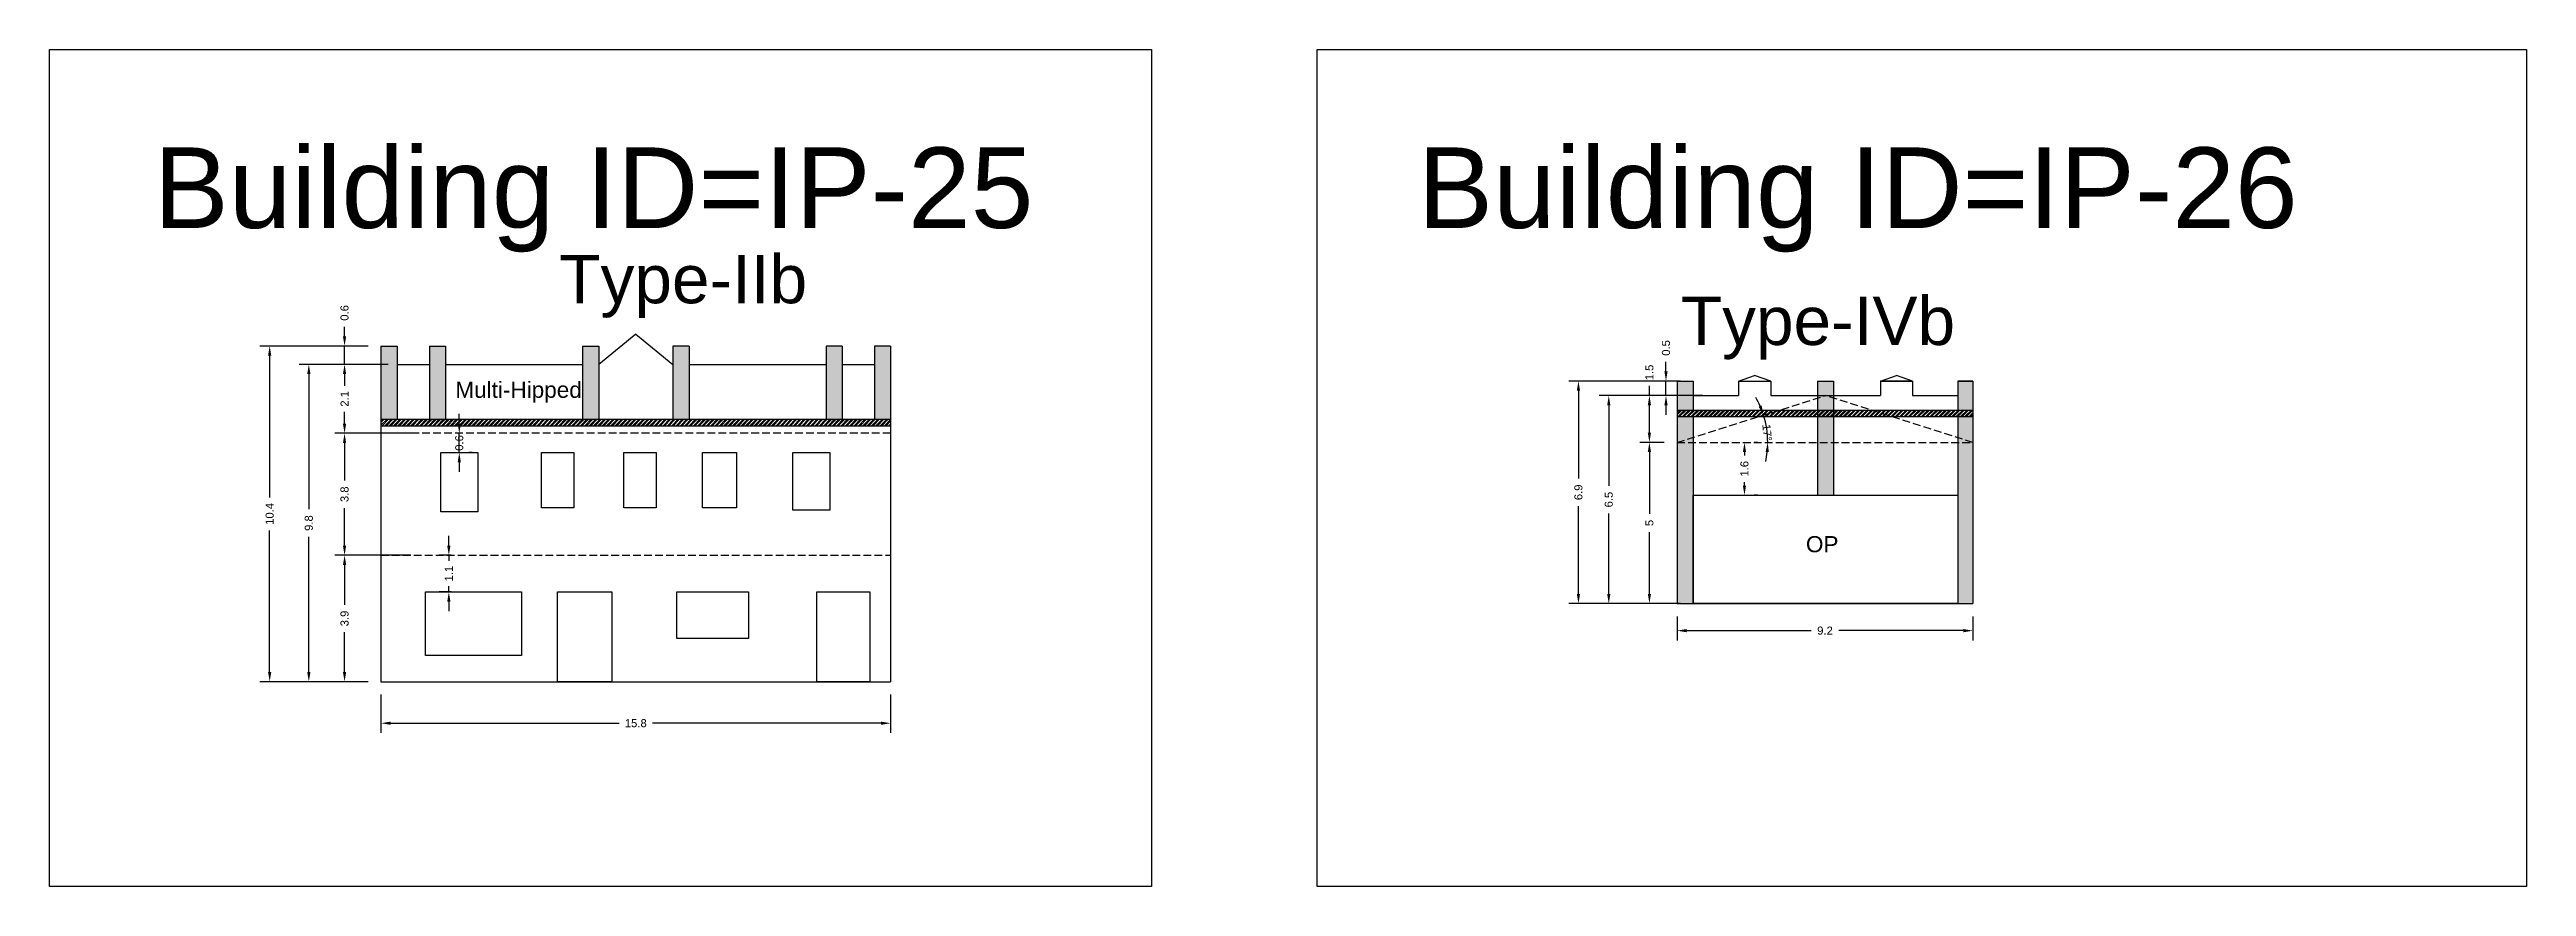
# Model space of a CAD drawing. Header units: metres. Extents: x 3416658 to 3417184, y -6712896 to -6712690.
# Drawn here: x 3416821.2 to 3416898, y -6712778.9 to -6712753 of the extents above; entities that cross this region are included whole.
import ezdxf

# ---------------------------------------------------------------- set-up
doc = ezdxf.new("R2010")
doc.units = ezdxf.units.M
doc.linetypes.add('ACAD_ISO02W100', pattern=[15, 12, -3])
doc.layers.add('Dotted', color=7, linetype='ACAD_ISO02W100', plot=False)
doc.styles.get("Standard").update_dxf_attribs({"font": 'arial.ttf'})
doc.dimstyles.new('ISO-25', dxfattribs={"dimtxt": 0.25, "dimasz": 0.3, "dimexe": 0.3, "dimexo": 0.4, "dimgap": 0.2, "dimtad": 0, "dimdec": 1, "dimdsep": 46, "dimtxsty": 'Standard', "dimcen": 2.5, "dimadec": 0, "dimazin": 0, "dimtfac": 1, "dimtdec": 1, "dimtmove": 0, "dimatfit": 3, "dimfxl": 1, "dimarcsym": 0})

msp = doc.modelspace()

# ---------------------------------------------------------------- texts
at = {"attachment_point": 1}
for s, heights, insert, char_height in [('Building ID=IP-25', [0.517], (3416824.446, -6712756), 2.5), ('Building ID=IP-26', [0.517], (3416863.638, -6712756), 2.5), ('Type-IIb  ', [0.517], (3416837.022, -6712759.333), 1.5), ('Type-IVb  ', [0.517], (3416871.792, -6712760.627), 1.5), ('Multi-Hipped', [0], (3416833.8, -6712763.266), 0.5), ('OP', [0], (3416875.668, -6712768.053), 0.5)]:
    msp.add_mtext_dynamic_manual_height_columns(s, width=67.86454, gutter_width=12.5, heights=heights, dxfattribs=dict(at, insert=insert, char_height=char_height))

# ---------------------------------------------------------------- blocks, each defined once
blk = doc.blocks.new('*D200')
at = {"color": 0, "lineweight": -2, "transparency": 16777216}
for p, q in [((3416831.594, -6712762.729), (3416830.066, -6712762.729)), ((3416830.366, -6712763.029), (3416830.366, -6712763.391)), ((3416830.366, -6712764.565), (3416830.366, -6712764.203)), ((3416831.094, -6712764.865), (3416830.066, -6712764.865))]:
    blk.add_line(p, q, dxfattribs=at)
at = {"color": 0, "transparency": 16777216}
for points in [[(3416830.316, -6712763.029), (3416830.416, -6712763.029), (3416830.366, -6712762.729)], [(3416830.316, -6712764.565), (3416830.416, -6712764.565), (3416830.366, -6712764.865)]]:
    blk.add_solid(points, dxfattribs=at)
at = {"layer": 'Defpoints', "color": 0, "transparency": 16777216}
for p in [(3416830.366, -6712762.729), (3416831.994, -6712762.729), (3416831.494, -6712764.865)]:
    blk.add_point(p, dxfattribs=at)
at = {"color": 0, "transparency": 16777216, "insert": (3416830.366, -6712763.797), "char_height": 0.25, "attachment_point": 5, "rotation": 90}
blk.add_mtext('2.1', dxfattribs=at)
blk = doc.blocks.new('*D201')
at = {"color": 0, "lineweight": -2, "transparency": 16777216}
for p, q in [((3416832.425, -6712764.865), (3416830.066, -6712764.865)), ((3416830.366, -6712765.165), (3416830.366, -6712766.328)), ((3416830.366, -6712768.346), (3416830.366, -6712767.184)), ((3416832.425, -6712768.646), (3416830.066, -6712768.646))]:
    blk.add_line(p, q, dxfattribs=at)
at = {"color": 0, "transparency": 16777216}
for points in [[(3416830.316, -6712765.165), (3416830.416, -6712765.165), (3416830.366, -6712764.865)], [(3416830.316, -6712768.346), (3416830.416, -6712768.346), (3416830.366, -6712768.646)]]:
    blk.add_solid(points, dxfattribs=at)
at = {"layer": 'Defpoints', "color": 0, "transparency": 16777216}
for p in [(3416830.366, -6712764.865), (3416832.825, -6712764.865), (3416832.825, -6712768.646)]:
    blk.add_point(p, dxfattribs=at)
at = {"color": 0, "transparency": 16777216, "insert": (3416830.366, -6712766.756), "char_height": 0.25, "attachment_point": 5, "rotation": 90}
blk.add_mtext('3.8', dxfattribs=at)
blk = doc.blocks.new('*D202')
at = {"color": 0, "lineweight": -2, "transparency": 16777216}
for p, q in [((3416833.598, -6712768.346), (3416833.598, -6712768.046)), ((3416833.668, -6712768.646), (3416833.298, -6712768.646)), ((3416833.598, -6712768.646), (3416833.598, -6712768.824)), ((3416833.668, -6712769.784), (3416833.298, -6712769.784)), ((3416833.598, -6712769.784), (3416833.598, -6712769.607)), ((3416833.598, -6712770.084), (3416833.598, -6712770.384))]:
    blk.add_line(p, q, dxfattribs=at)
at = {"color": 0, "transparency": 16777216}
for points in [[(3416833.548, -6712768.346), (3416833.648, -6712768.346), (3416833.598, -6712768.646)], [(3416833.548, -6712770.084), (3416833.648, -6712770.084), (3416833.598, -6712769.784)]]:
    blk.add_solid(points, dxfattribs=at)
at = {"layer": 'Defpoints', "color": 0, "transparency": 16777216}
for p in [(3416833.598, -6712768.646), (3416834.068, -6712768.646), (3416834.068, -6712769.784)]:
    blk.add_point(p, dxfattribs=at)
at = {"color": 0, "transparency": 16777216, "insert": (3416833.598, -6712769.215), "char_height": 0.25, "attachment_point": 5, "rotation": 90}
blk.add_mtext('1.1', dxfattribs=at)
blk = doc.blocks.new('*D203')
at = {"color": 0, "lineweight": -2, "transparency": 16777216}
for p, q in [((3416833.922, -6712764.565), (3416833.922, -6712764.265)), ((3416833.922, -6712765.465), (3416833.922, -6712764.865)), ((3416834.322, -6712764.865), (3416834.222, -6712764.865)), ((3416833.922, -6712765.765), (3416833.922, -6712766.065)), ((3416834.322, -6712765.465), (3416834.222, -6712765.465))]:
    blk.add_line(p, q, dxfattribs=at)
at = {"color": 0, "transparency": 16777216}
for points in [[(3416833.872, -6712764.565), (3416833.972, -6712764.565), (3416833.922, -6712764.865)], [(3416833.872, -6712765.765), (3416833.972, -6712765.765), (3416833.922, -6712765.465)]]:
    blk.add_solid(points, dxfattribs=at)
at = {"layer": 'Defpoints', "color": 0, "transparency": 16777216}
for p in [(3416833.922, -6712764.865), (3416833.922, -6712764.865), (3416833.922, -6712765.465)]:
    blk.add_point(p, dxfattribs=at)
at = {"color": 0, "transparency": 16777216, "insert": (3416833.922, -6712765.165), "char_height": 0.25, "attachment_point": 5, "rotation": 90}
blk.add_mtext('0.6', dxfattribs=at)
blk = doc.blocks.new('*D204')
at = {"color": 0, "lineweight": -2, "transparency": 16777216}
for p, q in [((3416831.094, -6712768.646), (3416830.066, -6712768.646)), ((3416830.366, -6712768.946), (3416830.366, -6712770.18)), ((3416830.366, -6712772.269), (3416830.366, -6712771.035)), ((3416831.094, -6712772.569), (3416830.066, -6712772.569))]:
    blk.add_line(p, q, dxfattribs=at)
at = {"color": 0, "transparency": 16777216}
for points in [[(3416830.316, -6712768.946), (3416830.416, -6712768.946), (3416830.366, -6712768.646)], [(3416830.316, -6712772.269), (3416830.416, -6712772.269), (3416830.366, -6712772.569)]]:
    blk.add_solid(points, dxfattribs=at)
at = {"layer": 'Defpoints', "color": 0, "transparency": 16777216}
for p in [(3416830.366, -6712768.646), (3416831.494, -6712768.646), (3416831.494, -6712772.569)]:
    blk.add_point(p, dxfattribs=at)
at = {"color": 0, "transparency": 16777216, "insert": (3416830.366, -6712770.607), "char_height": 0.25, "attachment_point": 5, "rotation": 90}
blk.add_mtext('3.9', dxfattribs=at)
blk = doc.blocks.new('*D205')
at = {"color": 0, "lineweight": -2, "transparency": 16777216}
for p, q in [((3416830.366, -6712761.86), (3416830.366, -6712761.56)), ((3416831.094, -6712762.16), (3416830.066, -6712762.16)), ((3416830.366, -6712762.729), (3416830.366, -6712762.16)), ((3416831.094, -6712762.729), (3416830.066, -6712762.729)), ((3416830.366, -6712763.029), (3416830.366, -6712763.329))]:
    blk.add_line(p, q, dxfattribs=at)
at = {"color": 0, "transparency": 16777216}
for points in [[(3416830.316, -6712761.86), (3416830.416, -6712761.86), (3416830.366, -6712762.16)], [(3416830.316, -6712763.029), (3416830.416, -6712763.029), (3416830.366, -6712762.729)]]:
    blk.add_solid(points, dxfattribs=at)
at = {"layer": 'Defpoints', "color": 0, "transparency": 16777216}
for p in [(3416830.366, -6712762.16), (3416831.494, -6712762.16), (3416831.494, -6712762.729)]:
    blk.add_point(p, dxfattribs=at)
at = {"color": 0, "transparency": 16777216, "insert": (3416830.366, -6712761.132), "char_height": 0.25, "attachment_point": 5, "rotation": 90}
blk.add_mtext('0.6', dxfattribs=at)
blk = doc.blocks.new('*D206')
at = {"color": 0, "lineweight": -2, "transparency": 16777216}
for p, q in [((3416831.494, -6712772.969), (3416831.494, -6712774.155)), ((3416847.294, -6712772.969), (3416847.294, -6712774.155)), ((3416831.794, -6712773.855), (3416838.88, -6712773.855)), ((3416846.994, -6712773.855), (3416839.907, -6712773.855))]:
    blk.add_line(p, q, dxfattribs=at)
at = {"color": 0, "transparency": 16777216}
for points in [[(3416831.794, -6712773.805), (3416831.794, -6712773.905), (3416831.494, -6712773.855)], [(3416846.994, -6712773.805), (3416846.994, -6712773.905), (3416847.294, -6712773.855)]]:
    blk.add_solid(points, dxfattribs=at)
at = {"layer": 'Defpoints', "color": 0, "transparency": 16777216}
for p in [(3416831.494, -6712772.569), (3416847.294, -6712772.569), (3416847.294, -6712773.855)]:
    blk.add_point(p, dxfattribs=at)
at = {"color": 0, "transparency": 16777216, "insert": (3416839.394, -6712773.855), "char_height": 0.25, "attachment_point": 5}
blk.add_mtext('15.8', dxfattribs=at)
blk = doc.blocks.new('*D207')
at = {"color": 0, "lineweight": -2, "transparency": 16777216}
for p, q in [((3416831.714, -6712762.729), (3416828.958, -6712762.729)), ((3416829.258, -6712763.029), (3416829.258, -6712767.221)), ((3416829.258, -6712772.269), (3416829.258, -6712768.076)), ((3416831.094, -6712772.569), (3416828.958, -6712772.569))]:
    blk.add_line(p, q, dxfattribs=at)
at = {"color": 0, "transparency": 16777216}
for points in [[(3416829.208, -6712763.029), (3416829.308, -6712763.029), (3416829.258, -6712762.729)], [(3416829.208, -6712772.269), (3416829.308, -6712772.269), (3416829.258, -6712772.569)]]:
    blk.add_solid(points, dxfattribs=at)
at = {"layer": 'Defpoints', "color": 0, "transparency": 16777216}
for p in [(3416829.258, -6712762.729), (3416832.114, -6712762.729), (3416831.494, -6712772.569)]:
    blk.add_point(p, dxfattribs=at)
at = {"color": 0, "transparency": 16777216, "insert": (3416829.258, -6712767.649), "char_height": 0.25, "attachment_point": 5, "rotation": 90}
blk.add_mtext('9.8', dxfattribs=at)
blk = doc.blocks.new('*D208')
at = {"color": 0, "lineweight": -2, "transparency": 16777216}
for p, q in [((3416831.094, -6712762.16), (3416827.744, -6712762.16)), ((3416828.044, -6712762.46), (3416828.044, -6712766.852)), ((3416828.044, -6712772.269), (3416828.044, -6712767.877)), ((3416831.094, -6712772.569), (3416827.744, -6712772.569))]:
    blk.add_line(p, q, dxfattribs=at)
at = {"color": 0, "transparency": 16777216}
for points in [[(3416827.994, -6712762.46), (3416828.094, -6712762.46), (3416828.044, -6712762.16)], [(3416827.994, -6712772.269), (3416828.094, -6712772.269), (3416828.044, -6712772.569)]]:
    blk.add_solid(points, dxfattribs=at)
at = {"layer": 'Defpoints', "color": 0, "transparency": 16777216}
for p in [(3416828.044, -6712762.16), (3416831.494, -6712762.16), (3416831.494, -6712772.569)]:
    blk.add_point(p, dxfattribs=at)
at = {"color": 0, "transparency": 16777216, "insert": (3416828.044, -6712767.364), "char_height": 0.25, "attachment_point": 5, "rotation": 90}
blk.add_mtext('10.4', dxfattribs=at)
blk = doc.blocks.new('*D209')
at = {"color": 0, "lineweight": -2, "transparency": 16777216}
for p, q in [((3416871.275, -6712765.146), (3416870.516, -6712765.146)), ((3416870.816, -6712765.446), (3416870.816, -6712767.363)), ((3416870.816, -6712769.846), (3416870.816, -6712767.929)), ((3416871.275, -6712770.146), (3416870.516, -6712770.146))]:
    blk.add_line(p, q, dxfattribs=at)
at = {"color": 0, "transparency": 16777216}
for points in [[(3416870.766, -6712765.446), (3416870.866, -6712765.446), (3416870.816, -6712765.146)], [(3416870.766, -6712769.846), (3416870.866, -6712769.846), (3416870.816, -6712770.146)]]:
    blk.add_solid(points, dxfattribs=at)
at = {"layer": 'Defpoints', "color": 0, "transparency": 16777216}
for p in [(3416870.816, -6712765.146), (3416871.675, -6712765.146), (3416871.675, -6712770.146)]:
    blk.add_point(p, dxfattribs=at)
at = {"color": 0, "transparency": 16777216, "insert": (3416870.816, -6712767.646), "char_height": 0.25, "attachment_point": 5, "rotation": 90}
blk.add_mtext('5', dxfattribs=at)
blk = doc.blocks.new('*D210')
at = {"color": 0, "lineweight": -2, "transparency": 16777216}
for p, q in [((3416871.775, -6712763.696), (3416870.516, -6712763.696)), ((3416870.816, -6712763.696), (3416870.816, -6712763.396)), ((3416870.816, -6712764.846), (3416870.816, -6712763.996)), ((3416871.275, -6712765.146), (3416870.516, -6712765.146))]:
    blk.add_line(p, q, dxfattribs=at)
at = {"color": 0, "transparency": 16777216}
for points in [[(3416870.766, -6712763.996), (3416870.866, -6712763.996), (3416870.816, -6712763.696)], [(3416870.766, -6712764.846), (3416870.866, -6712764.846), (3416870.816, -6712765.146)]]:
    blk.add_solid(points, dxfattribs=at)
at = {"layer": 'Defpoints', "color": 0, "transparency": 16777216}
for p in [(3416870.816, -6712763.696), (3416872.175, -6712763.696), (3416871.675, -6712765.146)]:
    blk.add_point(p, dxfattribs=at)
at = {"color": 0, "transparency": 16777216, "insert": (3416870.816, -6712762.979), "char_height": 0.25, "attachment_point": 5, "rotation": 90}
blk.add_mtext('1.5', dxfattribs=at)
blk = doc.blocks.new('*D211')
at = {"color": 0, "lineweight": -2, "transparency": 16777216}
for p, q in [((3416871.33, -6712762.946), (3416871.33, -6712762.646)), ((3416871.275, -6712763.246), (3416871.03, -6712763.246)), ((3416871.275, -6712763.696), (3416871.03, -6712763.696)), ((3416871.33, -6712763.696), (3416871.33, -6712763.246)), ((3416871.33, -6712763.996), (3416871.33, -6712764.296))]:
    blk.add_line(p, q, dxfattribs=at)
at = {"color": 0, "transparency": 16777216}
for points in [[(3416871.28, -6712762.946), (3416871.38, -6712762.946), (3416871.33, -6712763.246)], [(3416871.28, -6712763.996), (3416871.38, -6712763.996), (3416871.33, -6712763.696)]]:
    blk.add_solid(points, dxfattribs=at)
at = {"layer": 'Defpoints', "color": 0, "transparency": 16777216}
for p in [(3416871.33, -6712763.246), (3416871.675, -6712763.246), (3416871.675, -6712763.696)]:
    blk.add_point(p, dxfattribs=at)
at = {"color": 0, "transparency": 16777216, "insert": (3416871.33, -6712762.218), "char_height": 0.25, "attachment_point": 5, "rotation": 90}
blk.add_mtext('0.5', dxfattribs=at)
blk = doc.blocks.new('*D212')
at = {"color": 0, "lineweight": -2, "transparency": 16777216}
for p, q in [((3416873.763, -6712765.446), (3416873.763, -6712765.549)), ((3416874.163, -6712765.146), (3416874.063, -6712765.146)), ((3416873.763, -6712766.484), (3416873.763, -6712766.381)), ((3416874.163, -6712766.784), (3416874.063, -6712766.784))]:
    blk.add_line(p, q, dxfattribs=at)
at = {"color": 0, "transparency": 16777216}
for points in [[(3416873.713, -6712765.446), (3416873.813, -6712765.446), (3416873.763, -6712765.146)], [(3416873.713, -6712766.484), (3416873.813, -6712766.484), (3416873.763, -6712766.784)]]:
    blk.add_solid(points, dxfattribs=at)
at = {"layer": 'Defpoints', "color": 0, "transparency": 16777216}
for p in [(3416873.763, -6712765.146), (3416873.763, -6712765.146), (3416873.763, -6712766.784)]:
    blk.add_point(p, dxfattribs=at)
at = {"color": 0, "transparency": 16777216, "insert": (3416873.763, -6712765.965), "char_height": 0.25, "attachment_point": 5, "rotation": 90}
blk.add_mtext('1.6', dxfattribs=at)
blk = doc.blocks.new('*D213')
at = {"color": 0, "lineweight": -2, "transparency": 16777216}
for p, q in [((3416871.675, -6712770.546), (3416871.675, -6712771.285)), ((3416880.845, -6712770.546), (3416880.845, -6712771.285)), ((3416871.975, -6712770.985), (3416875.833, -6712770.985)), ((3416880.545, -6712770.985), (3416876.686, -6712770.985))]:
    blk.add_line(p, q, dxfattribs=at)
at = {"color": 0, "transparency": 16777216}
for points in [[(3416871.975, -6712770.935), (3416871.975, -6712771.035), (3416871.675, -6712770.985)], [(3416880.545, -6712770.935), (3416880.545, -6712771.035), (3416880.845, -6712770.985)]]:
    blk.add_solid(points, dxfattribs=at)
at = {"layer": 'Defpoints', "color": 0, "transparency": 16777216}
for p in [(3416871.675, -6712770.146), (3416880.845, -6712770.146), (3416880.845, -6712770.985)]:
    blk.add_point(p, dxfattribs=at)
at = {"color": 0, "transparency": 16777216, "insert": (3416876.26, -6712770.985), "char_height": 0.25, "attachment_point": 5}
blk.add_mtext('9.2', dxfattribs=at)
blk = doc.blocks.new('*D214')
at = {"color": 0, "lineweight": -2, "transparency": 16777216}
for start, end in [(23.61811, 29.74046), (360, 17.49576), (347.75529, 353.87765)]:
    blk.add_arc((3416871.675, -6712765.146), 2.809, start, end, dxfattribs=at)
at = {"color": 0, "transparency": 16777216}
for points in [[(3416874.295, -6712764.003), (3416874.202, -6712764.038), (3416874.354, -6712764.302)], [(3416874.418, -6712765.443), (3416874.518, -6712765.448), (3416874.484, -6712765.146)]]:
    blk.add_solid(points, dxfattribs=at)
at = {"layer": 'Defpoints', "color": 0, "transparency": 16777216}
for p in [(3416876.275, -6712763.696), (3416874.426, -6712764.578), (3416871.675, -6712765.146), (3416871.675, -6712765.146), (3416880.845, -6712765.146)]:
    blk.add_point(p, dxfattribs=at)
at = {"color": 0, "transparency": 16777216, "insert": (3416874.467, -6712764.844), "char_height": 0.25, "attachment_point": 5, "rotation": 276.1778}
blk.add_mtext('17°', dxfattribs=at)
blk = doc.blocks.new('*D215')
at = {"color": 0, "lineweight": -2, "transparency": 16777216}
for p, q in [((3416871.775, -6712763.246), (3416868.316, -6712763.246)), ((3416868.616, -6712763.546), (3416868.616, -6712766.268)), ((3416868.616, -6712769.846), (3416868.616, -6712767.125)), ((3416871.275, -6712770.146), (3416868.316, -6712770.146))]:
    blk.add_line(p, q, dxfattribs=at)
at = {"color": 0, "transparency": 16777216}
for points in [[(3416868.566, -6712763.546), (3416868.666, -6712763.546), (3416868.616, -6712763.246)], [(3416868.566, -6712769.846), (3416868.666, -6712769.846), (3416868.616, -6712770.146)]]:
    blk.add_solid(points, dxfattribs=at)
at = {"layer": 'Defpoints', "color": 0, "transparency": 16777216}
for p in [(3416868.616, -6712763.246), (3416872.175, -6712763.246), (3416871.675, -6712770.146)]:
    blk.add_point(p, dxfattribs=at)
at = {"color": 0, "transparency": 16777216, "insert": (3416868.616, -6712766.696), "char_height": 0.25, "attachment_point": 5, "rotation": 90}
blk.add_mtext('6.9', dxfattribs=at)
blk = doc.blocks.new('*D216')
at = {"color": 0, "lineweight": -2, "transparency": 16777216}
for p, q in [((3416872.475, -6712763.696), (3416869.256, -6712763.696)), ((3416869.556, -6712763.996), (3416869.556, -6712766.492)), ((3416869.556, -6712769.846), (3416869.556, -6712767.35)), ((3416871.775, -6712770.146), (3416869.256, -6712770.146))]:
    blk.add_line(p, q, dxfattribs=at)
at = {"color": 0, "transparency": 16777216}
for points in [[(3416869.506, -6712763.996), (3416869.606, -6712763.996), (3416869.556, -6712763.696)], [(3416869.506, -6712769.846), (3416869.606, -6712769.846), (3416869.556, -6712770.146)]]:
    blk.add_solid(points, dxfattribs=at)
at = {"layer": 'Defpoints', "color": 0, "transparency": 16777216}
for p in [(3416869.556, -6712763.696), (3416872.875, -6712763.696), (3416872.175, -6712770.146)]:
    blk.add_point(p, dxfattribs=at)
at = {"color": 0, "transparency": 16777216, "insert": (3416869.556, -6712766.921), "char_height": 0.25, "attachment_point": 5, "rotation": 90}
blk.add_mtext('6.5', dxfattribs=at)

# ---------------------------------------------------------------- dimensions: what is measured, and where the dimension line sits
for base, p1, p2, picture, middle in [((3416830.366, -6712762.16), (3416831.494, -6712762.729), (3416831.494, -6712762.16), '*D205', (3416830.366, -6712761.132)), ((3416828.044, -6712762.16), (3416831.494, -6712772.569), (3416831.494, -6712762.16), '*D208', (3416828.044, -6712767.364)), ((3416871.329572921, -6712763.246134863), (3416871.674771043, -6712763.696134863), (3416871.674771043, -6712763.24613486), '*D211', (3416871.329572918, -6712762.217621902)), ((3416829.258, -6712762.729), (3416831.494, -6712772.569), (3416832.114, -6712762.729), '*D207', (3416829.258, -6712767.649)), ((3416830.366, -6712762.729), (3416831.494, -6712764.865), (3416831.994, -6712762.729), '*D200', (3416830.366, -6712763.797)), ((3416870.816030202, -6712763.696134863), (3416871.674771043, -6712765.14613486), (3416872.174771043, -6712763.69613486), '*D210', (3416870.816030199, -6712762.979388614)), ((3416868.616, -6712763.246), (3416871.675, -6712770.146), (3416872.175, -6712763.246), '*D215', (3416868.616, -6712766.696)), ((3416869.555992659, -6712763.696134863), (3416872.174771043, -6712770.14613486), (3416872.874771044, -6712763.69613486), '*D216', (3416869.555992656, -6712766.921134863)), ((3416830.366, -6712764.865), (3416832.825, -6712768.646), (3416832.825, -6712764.865), '*D201', (3416830.366, -6712766.756)), ((3416870.816, -6712765.146), (3416871.675, -6712770.146), (3416871.675, -6712765.146), '*D209', (3416870.816, -6712767.646)), ((3416830.366, -6712768.646), (3416831.494, -6712772.569), (3416831.494, -6712768.646), '*D204', (3416830.366, -6712770.607))]:
    dim = msp.add_linear_dim(base=base, p1=p1, p2=p2, angle=90, dimstyle='ISO-25')
    dim.commit()
    dim.dimension.update_dxf_attribs({"geometry": picture, "text_midpoint": middle})
dim = msp.add_angular_dim_2l(base=(3416874.426, -6712764.578), line1=((3416871.675, -6712765.146), (3416876.275, -6712763.696)), line2=((3416871.675, -6712765.146), (3416880.845, -6712765.146)), dimstyle='ISO-25')
dim.commit()
dim.dimension.update_dxf_attribs({"geometry": '*D214', "text_midpoint": (3416874.467, -6712764.844), "dimtype": 162})
for base, p1, p2, picture, middle in [((3416833.922, -6712764.865), (3416833.922, -6712765.465), (3416833.922, -6712764.865), '*D203', (3416833.922, -6712765.165)), ((3416873.763, -6712765.146), (3416873.763, -6712766.784), (3416873.763, -6712765.146), '*D212', (3416873.763, -6712765.965)), ((3416833.598, -6712768.646), (3416834.068, -6712769.784), (3416834.068, -6712768.646), '*D202', (3416833.598, -6712769.215))]:
    dim = msp.add_linear_dim(base=base, p1=p1, p2=p2, angle=90, dimstyle='ISO-25')
    dim.commit()
    dim.dimension.update_dxf_attribs({"geometry": picture, "text_midpoint": middle, "dimtype": 160})
for base, p1, p2, picture, middle in [((3416880.845, -6712770.985), (3416871.675, -6712770.146), (3416880.845, -6712770.146), '*D213', (3416876.26, -6712770.985)), ((3416847.294, -6712773.855), (3416831.494, -6712772.569), (3416847.294, -6712772.569), '*D206', (3416839.394, -6712773.855))]:
    dim = msp.add_linear_dim(base=base, p1=p1, p2=p2, dimstyle='ISO-25')
    dim.commit()
    dim.dimension.update_dxf_attribs({"geometry": picture, "text_midpoint": middle})

# ---------------------------------------------------------------- hatches: boundary and pattern name
h = msp.add_hatch(color=256)
h.dxf.hatch_style = 1
h.paths.add_polyline_path([(3416847.294, -6712762.16), (3416846.794, -6712762.16), (3416846.794, -6712764.429), (3416847.294, -6712764.429)])
h.paths.add_polyline_path([(3416845.794, -6712762.16), (3416845.294, -6712762.16), (3416845.294, -6712764.429), (3416845.794, -6712764.429)])
h.paths.add_polyline_path([(3416841.044, -6712762.16), (3416840.544, -6712762.16), (3416840.544, -6712764.429), (3416841.044, -6712764.429)])
h.paths.add_polyline_path([(3416838.244, -6712762.16), (3416837.744, -6712762.16), (3416837.744, -6712764.429), (3416838.244, -6712764.429)])
h.paths.add_polyline_path([(3416833.494, -6712762.16), (3416832.994, -6712762.16), (3416832.994, -6712764.429), (3416833.494, -6712764.429)])
h.paths.add_polyline_path([(3416831.994, -6712762.16), (3416831.494, -6712762.16), (3416831.494, -6712764.429), (3416831.994, -6712764.429)])
h = msp.add_hatch(color=256)
h.dxf.hatch_style = 1
h.paths.add_polyline_path([(3416880.845, -6712764.346), (3416880.375, -6712764.346), (3416880.375, -6712765.146), (3416880.845, -6712765.146)])
h.paths.add_polyline_path([(3416880.845, -6712763.246), (3416880.375, -6712763.246), (3416880.375, -6712764.146), (3416880.845, -6712764.146)])
h.paths.add_polyline_path([(3416880.845, -6712765.146), (3416880.375, -6712765.146), (3416880.375, -6712770.146), (3416880.845, -6712770.146)])
h.paths.add_polyline_path([(3416872.175, -6712764.346), (3416871.675, -6712764.346), (3416871.675, -6712765.146), (3416872.175, -6712765.146)])
h.paths.add_polyline_path([(3416872.175, -6712763.246), (3416871.675, -6712763.246), (3416871.675, -6712764.146), (3416872.175, -6712764.146)])
h.paths.add_polyline_path([(3416872.175, -6712765.146), (3416871.675, -6712765.146), (3416871.675, -6712770.146), (3416872.175, -6712770.146)])
h = msp.add_hatch(color=256)
h.dxf.hatch_style = 1
h.paths.add_polyline_path([(3416876.525, -6712765.146), (3416876.025, -6712765.146), (3416876.025, -6712766.784), (3416876.525, -6712766.784)])
h.paths.add_polyline_path([(3416876.525, -6712764.346), (3416876.025, -6712764.346), (3416876.025, -6712765.146), (3416876.525, -6712765.146)])
h.paths.add_polyline_path([(3416876.525, -6712763.246), (3416876.025, -6712763.246), (3416876.025, -6712764.146), (3416876.525, -6712764.146)])
h = msp.add_hatch()
h.set_pattern_fill('ANSI32', color=256, scale=0.01)
h.set_pattern_definition([(45, (-36.28629, 26.99843), (-0.067351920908, 0.067351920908), []), (45, (-36.24139, 26.99843), (-0.067351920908, 0.067351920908), [])])
h.paths.add_polyline_path([(3416847.294, -6712764.429), (3416831.494, -6712764.429), (3416831.494, -6712764.629), (3416847.294, -6712764.629)])
h = msp.add_hatch()
h.set_pattern_fill('ANSI32', color=256, scale=0.01)
h.set_pattern_definition([(45, (-50.0926, 26.99843), (-0.067351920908, 0.067351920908), []), (45, (-50.0477, 26.99843), (-0.067351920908, 0.067351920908), [])])
h.paths.add_polyline_path([(3416880.845, -6712764.146), (3416871.675, -6712764.146), (3416871.675, -6712764.346), (3416880.845, -6712764.346)])

# ---------------------------------------------------------------- linework, layer by layer
msp.add_line((3416872.175, -6712766.784), (3416880.375, -6712766.784))
for points in [[(3416821.22, -6712752.965), (3416855.384, -6712752.965), (3416855.384, -6712778.917), (3416821.22, -6712778.917)], [(3416860.521, -6712752.965), (3416898.005, -6712752.965), (3416898.005, -6712778.917), (3416860.521, -6712778.917)], [(3416833.35, -6712765.465), (3416834.494, -6712765.465), (3416834.494, -6712767.303), (3416833.35, -6712767.303)], [(3416836.475, -6712765.465), (3416837.473, -6712765.465), (3416837.473, -6712767.176), (3416836.475, -6712767.176)], [(3416839.025, -6712765.465), (3416840.023, -6712765.465), (3416840.023, -6712767.176), (3416839.025, -6712767.176)], [(3416841.467, -6712765.465), (3416842.519, -6712765.465), (3416842.519, -6712767.176), (3416841.467, -6712767.176)], [(3416844.266, -6712765.465), (3416845.407, -6712765.465), (3416845.407, -6712767.247), (3416844.266, -6712767.247)], [(3416872.175, -6712766.784), (3416880.375, -6712766.784), (3416880.375, -6712770.146), (3416872.175, -6712770.146)], [(3416832.873, -6712769.784), (3416835.846, -6712769.784), (3416835.846, -6712771.753), (3416832.873, -6712771.753)], [(3416836.966, -6712769.782), (3416838.653, -6712769.782), (3416838.653, -6712772.569), (3416836.966, -6712772.569)], [(3416840.663, -6712769.784), (3416842.891, -6712769.784), (3416842.891, -6712771.23), (3416840.663, -6712771.23)], [(3416845.008, -6712769.784), (3416846.653, -6712769.784), (3416846.653, -6712772.569), (3416845.008, -6712772.569)]]:
    msp.add_lwpolyline(points, close=True)
for points in [[(3416831.494, -6712762.16), (3416831.994, -6712762.16)], [(3416831.494, -6712762.16), (3416831.494, -6712772.569)], [(3416831.994, -6712762.16), (3416831.994, -6712764.429)], [(3416832.994, -6712762.16), (3416832.994, -6712764.429)], [(3416832.994, -6712762.16), (3416833.494, -6712762.16)], [(3416833.494, -6712762.16), (3416833.494, -6712764.429)], [(3416837.744, -6712762.16), (3416837.744, -6712764.429)], [(3416837.744, -6712762.16), (3416838.244, -6712762.16)], [(3416839.394, -6712761.789), (3416838.244, -6712762.729)], [(3416838.244, -6712762.16), (3416838.244, -6712764.429)], [(3416839.394, -6712761.789), (3416840.544, -6712762.729)], [(3416841.044, -6712762.16), (3416840.544, -6712762.16)], [(3416840.544, -6712762.16), (3416840.544, -6712764.429)], [(3416841.044, -6712762.16), (3416841.044, -6712764.429)], [(3416845.794, -6712762.16), (3416845.294, -6712762.16)], [(3416845.294, -6712762.16), (3416845.294, -6712764.429)], [(3416845.794, -6712762.16), (3416845.794, -6712764.429)], [(3416847.294, -6712762.16), (3416846.794, -6712762.16)], [(3416846.794, -6712762.16), (3416846.794, -6712764.429)], [(3416847.294, -6712762.16), (3416847.294, -6712772.569)], [(3416831.994, -6712762.729), (3416832.994, -6712762.729)], [(3416833.494, -6712762.729), (3416837.744, -6712762.729)], [(3416841.044, -6712762.729), (3416845.294, -6712762.729)], [(3416845.794, -6712762.729), (3416846.794, -6712762.729)], [(3416873.575, -6712763.246), (3416874.075, -6712763.071)], [(3416874.575, -6712763.246), (3416874.075, -6712763.071)], [(3416877.975, -6712763.246), (3416878.475, -6712763.071)], [(3416878.975, -6712763.246), (3416878.475, -6712763.071)], [(3416871.675, -6712763.246), (3416872.175, -6712763.246)], [(3416871.675, -6712763.246), (3416871.675, -6712770.146)], [(3416872.175, -6712763.246), (3416872.175, -6712764.146)], [(3416872.175, -6712763.696), (3416873.575, -6712763.696)], [(3416873.575, -6712763.246), (3416873.575, -6712763.696)], [(3416873.575, -6712763.246), (3416874.575, -6712763.246)], [(3416874.575, -6712763.246), (3416874.575, -6712763.696)], [(3416874.575, -6712763.696), (3416876.025, -6712763.696)], [(3416876.025, -6712763.246), (3416876.025, -6712766.784)], [(3416876.025, -6712763.246), (3416876.525, -6712763.246)], [(3416876.025, -6712763.696), (3416876.525, -6712763.696)], [(3416876.525, -6712763.246), (3416876.525, -6712766.784)], [(3416876.525, -6712763.696), (3416877.975, -6712763.696)], [(3416878.975, -6712763.246), (3416877.975, -6712763.246)], [(3416877.975, -6712763.246), (3416877.975, -6712763.696)], [(3416877.975, -6712763.246), (3416878.975, -6712763.246)], [(3416878.975, -6712763.246), (3416878.975, -6712763.696)], [(3416878.975, -6712763.696), (3416880.375, -6712763.696)], [(3416880.845, -6712763.246), (3416880.375, -6712763.246)], [(3416880.375, -6712763.246), (3416880.375, -6712764.146)], [(3416880.375, -6712763.246), (3416880.845, -6712763.246)], [(3416880.845, -6712763.246), (3416880.845, -6712770.146)], [(3416831.494, -6712764.429), (3416847.294, -6712764.429)], [(3416831.494, -6712764.629), (3416847.294, -6712764.629)], [(3416871.675, -6712764.146), (3416880.845, -6712764.146)], [(3416871.675, -6712764.346), (3416880.845, -6712764.346)], [(3416872.175, -6712764.346), (3416872.175, -6712770.146)], [(3416880.375, -6712764.346), (3416880.375, -6712770.146)], [(3416871.675, -6712770.146), (3416880.845, -6712770.146)], [(3416831.494, -6712772.569), (3416847.294, -6712772.569)]]:
    msp.add_lwpolyline(points)
at = {"layer": 'Dotted', "ltscale": 0.02}
for points in [[(3416871.675, -6712765.146), (3416876.275, -6712763.696)], [(3416880.845, -6712765.146), (3416876.275, -6712763.696)], [(3416847.294, -6712764.865), (3416831.494, -6712764.865)], [(3416871.675, -6712765.146), (3416880.845, -6712765.146)], [(3416831.494, -6712768.646), (3416847.294, -6712768.646)]]:
    msp.add_lwpolyline(points, dxfattribs=at)

msp.set_redraw_order([(e.dxf.handle, doc.entitydb.next_handle()) for e in msp.query("TEXT MTEXT ATTDEF DIMENSION ARC_DIMENSION")])  # texts and dimensions are drawn at this point

doc.saveas('drawing.dxf')
